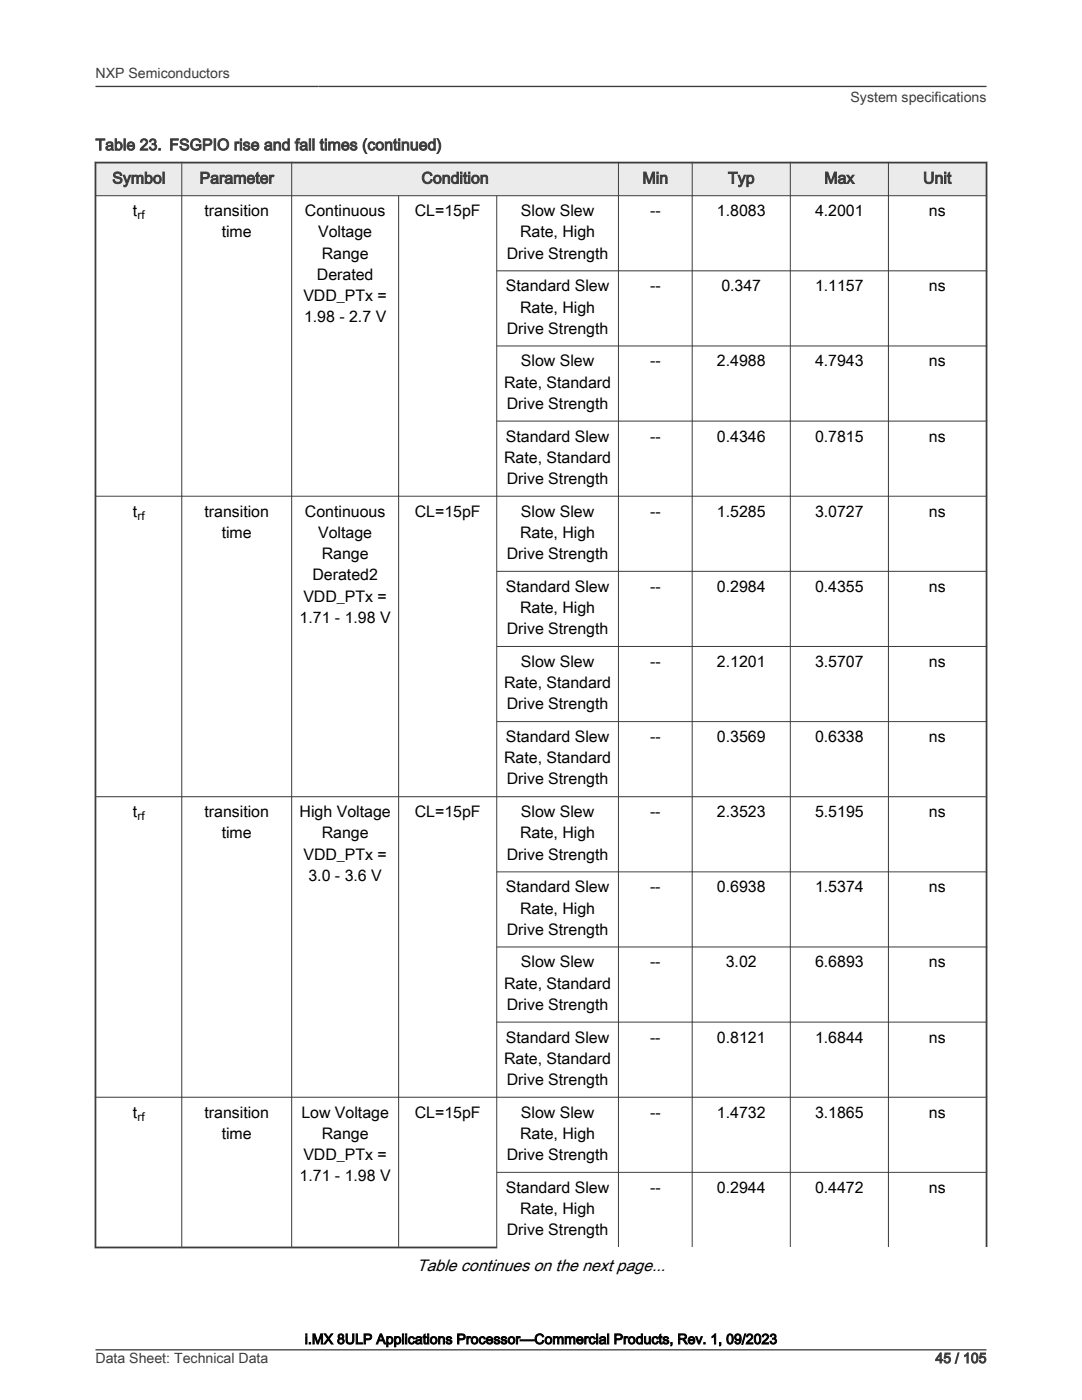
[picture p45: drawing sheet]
<svg xmlns="http://www.w3.org/2000/svg" width="216mm" height="279mm" viewBox="0 0 216 279" stroke-linecap="round" stroke-linejoin="round" font-family="sans-serif">
<defs><g id="words">
<text font-size="3.3" x="83.2" y="253.8">Table continues on the next page...</text>
<g font-size="3.2" fill="#3c3c3c">
<text x="19" y="30">Table 23. FSGPIO rise and fall times (continued)</text>
<text x="22.4" y="36.6">Symbol</text>
<text x="39.8" y="36.6">Parameter</text>
<text x="84.1" y="36.6">Condition</text>
<text x="128.2" y="36.6">Min</text>
<text x="145.3" y="36.6">Typ</text>
<text x="164.5" y="36.6">Max</text>
<text x="184.2" y="36.6">Unit</text>
</g>
<g font-size="3.2">
<text x="26.5" y="43.1">t</text>
<text x="40.8" y="43.1">transition</text>
<text x="44.2" y="47.4">time</text>
<text x="60.8" y="43.1">Continuous</text>
<text x="63.5" y="47.4">Voltage</text>
<text x="82.8" y="43.1">CL=15pF</text>
<text x="103.8" y="47.4">Rate, High</text>
<text x="103.9" y="43.1">Slow Slew</text>
<text x="129.7" y="43.1">--</text>
<text x="143.1" y="43.1">1.8083</text>
<text x="162.6" y="43.1">4.2001</text>
<text x="185.3" y="43.1">ns</text>
<text x="64.2" y="51.6">Range</text>
<text x="101.1" y="51.6">Drive Strength</text>
<text x="63.2" y="55.8">Derated</text>
<text x="100.9" y="58.1">Standard Slew</text>
<text x="129.7" y="58.1">--</text>
<text x="143.9" y="58.1">0.347</text>
<text x="162.6" y="58.1">1.1157</text>
<text x="185.3" y="58.1">ns</text>
<text x="60.5" y="60.1">VDD_PTx =</text>
<text x="60.7" y="64.3">1.98 - 2.7 V</text>
<text x="103.8" y="62.4">Rate, High</text>
<text x="101.1" y="66.6">Drive Strength</text>
<text x="100.6" y="77.4">Rate, Standard</text>
<text x="103.9" y="73.1">Slow Slew</text>
<text x="129.7" y="73.1">--</text>
<text x="143.1" y="73.1">2.4988</text>
<text x="162.6" y="73.1">4.7943</text>
<text x="185.3" y="73.1">ns</text>
<text x="101.1" y="81.6">Drive Strength</text>
<text x="100.9" y="88.1">Standard Slew</text>
<text x="129.7" y="88.1">--</text>
<text x="143.1" y="88.1">0.4346</text>
<text x="162.6" y="88.1">0.7815</text>
<text x="185.3" y="88.1">ns</text>
<text x="100.6" y="92.4">Rate, Standard</text>
<text x="101.1" y="96.6">Drive Strength</text>
<text x="26.5" y="103.1">t</text>
<text x="40.8" y="103.1">transition</text>
<text x="44.2" y="107.4">time</text>
<text x="60.8" y="103.1">Continuous</text>
<text x="63.5" y="107.4">Voltage</text>
<text x="82.8" y="103.1">CL=15pF</text>
<text x="103.8" y="107.4">Rate, High</text>
<text x="103.9" y="103.1">Slow Slew</text>
<text x="129.7" y="103.1">--</text>
<text x="143.1" y="103.1">1.5285</text>
<text x="162.6" y="103.1">3.0727</text>
<text x="185.3" y="103.1">ns</text>
<text x="64.2" y="111.6">Range</text>
<text x="101.1" y="111.6">Drive Strength</text>
<text x="62.3" y="115.8">Derated2</text>
<text x="100.9" y="118.1">Standard Slew</text>
<text x="129.7" y="118.1">--</text>
<text x="143.1" y="118.1">0.2984</text>
<text x="162.6" y="118.1">0.4355</text>
<text x="185.3" y="118.1">ns</text>
<text x="59.8" y="124.3">1.71 - 1.98 V</text>
<text x="60.5" y="120.1">VDD_PTx =</text>
<text x="103.8" y="122.3">Rate, High</text>
<text x="101.1" y="126.6">Drive Strength</text>
<text x="100.6" y="137.3">Rate, Standard</text>
<text x="103.9" y="133.1">Slow Slew</text>
<text x="129.7" y="133.1">--</text>
<text x="143.1" y="133.1">2.1201</text>
<text x="162.6" y="133.1">3.5707</text>
<text x="185.3" y="133.1">ns</text>
<text x="101.1" y="141.6">Drive Strength</text>
<text x="100.9" y="148.1">Standard Slew</text>
<text x="129.7" y="148.1">--</text>
<text x="143.1" y="148.1">0.3569</text>
<text x="162.6" y="148.1">0.6338</text>
<text x="185.3" y="148.1">ns</text>
<text x="100.6" y="152.3">Rate, Standard</text>
<text x="101.1" y="156.6">Drive Strength</text>
<text x="26.5" y="163.1">t</text>
<text x="40.8" y="163.1">transition</text>
<text x="44.2" y="167.3">time</text>
<text x="59.8" y="163.1">High Voltage</text>
<text x="64.2" y="167.3">Range</text>
<text x="82.8" y="163.1">CL=15pF</text>
<text x="103.8" y="167.3">Rate, High</text>
<text x="103.9" y="163.1">Slow Slew</text>
<text x="129.7" y="163.1">--</text>
<text x="143.1" y="163.1">2.3523</text>
<text x="162.6" y="163.1">5.5195</text>
<text x="185.3" y="163.1">ns</text>
<text x="60.5" y="171.6">VDD_PTx =</text>
<text x="101.1" y="171.6">Drive Strength</text>
<text x="61.5" y="175.8">3.0 - 3.6 V</text>
<text x="100.9" y="178.1">Standard Slew</text>
<text x="129.7" y="178.1">--</text>
<text x="143.1" y="178.1">0.6938</text>
<text x="162.6" y="178.1">1.5374</text>
<text x="185.3" y="178.1">ns</text>
<text x="103.8" y="182.3">Rate, High</text>
<text x="101.1" y="186.5">Drive Strength</text>
<text x="100.6" y="197.3">Rate, Standard</text>
<text x="103.9" y="193.1">Slow Slew</text>
<text x="129.7" y="193.1">--</text>
<text x="144.8" y="193.1">3.02</text>
<text x="162.6" y="193.1">6.6893</text>
<text x="185.3" y="193.1">ns</text>
<text x="101.1" y="201.5">Drive Strength</text>
<text x="100.9" y="208.1">Standard Slew</text>
<text x="129.7" y="208.1">--</text>
<text x="143.1" y="208.1">0.8121</text>
<text x="162.6" y="208.1">1.6844</text>
<text x="185.3" y="208.1">ns</text>
<text x="100.6" y="212.3">Rate, Standard</text>
<text x="101.1" y="216.5">Drive Strength</text>
<text x="26.5" y="223.1">t</text>
<text x="40.8" y="223.1">transition</text>
<text x="44.2" y="227.3">time</text>
<text x="60.1" y="223.1">Low Voltage</text>
<text x="64.2" y="227.3">Range</text>
<text x="82.8" y="223.1">CL=15pF</text>
<text x="103.8" y="227.3">Rate, High</text>
<text x="103.9" y="223.1">Slow Slew</text>
<text x="129.7" y="223.1">--</text>
<text x="143.1" y="223.1">1.4732</text>
<text x="162.6" y="223.1">3.1865</text>
<text x="185.3" y="223.1">ns</text>
<text x="60.5" y="231.5">VDD_PTx =</text>
<text x="101.1" y="231.5">Drive Strength</text>
<text x="59.8" y="235.8">1.71 - 1.98 V</text>
<text x="100.9" y="238.1">Standard Slew</text>
<text x="129.7" y="238.1">--</text>
<text x="143.1" y="238.1">0.2944</text>
<text x="162.6" y="238.1">0.4472</text>
<text x="185.3" y="238.1">ns</text>
<text x="103.8" y="242.3">Rate, High</text>
<text x="101.1" y="246.5">Drive Strength</text>
</g>
<g font-size="2.8" fill="#3c3c3c">
<text x="19" y="15.6">NXP Semiconductors</text>
<text x="169.7" y="20.4">System specifications</text>
<text x="19" y="272">Data Sheet: Technical Data</text>
<text x="186.7" y="272">45 / 105</text>
</g>
<text font-size="2.8" x="60.8" y="268.2">i.MX 8ULP Applications Processor—Commercial Products, Rev. 1, 09/2023</text>
<g font-size="2.4">
<text x="27.4" y="43.8">rf</text>
<text x="27.4" y="103.8">rf</text>
<text x="27.4" y="163.7">rf</text>
<text x="27.4" y="223.7">rf</text>
</g>
</g></defs>
<path d="M19 32.4h177.8v6.7h-177.8z" fill-rule="evenodd" fill="#ebebeb"/>
<path d="M18.9 32.4h178.1M19 32.3v216.8M196.9 32.3v216.6M18.9 249h80.3" fill="none" stroke="#3c3c3c" stroke-width=".35"/>
<g fill="none" stroke="#3c3c3c" stroke-width=".2">
<path d="M18.9 39.1h178.1M36.3 32.3v216.8M58.2 32.3v216.8M79.5 39v210.1M99.1 39v210.1M123.4 32.3v216.6M138.1 32.3v216.6M157.7 32.3v216.6M177.3 32.3v216.6M99.1 54.1h97.9M99.1 69h97.9M18.9 99h178.1"/>
<path d="M99.1 84h97.9M99.1 114h97.9M99.1 129h97.9M18.9 159h178.1M99.1 144h97.9M99.1 174h97.9M99.1 189h97.9M18.9 219h178.1M99.1 204h97.9M99.1 234h97.9"/>
</g>
<path d="M19 17.3h177.8M19 269.4h177.8" fill="none" stroke="#3c3c3c" stroke-width=".26"/>
<use href="#words"/>
</svg>
